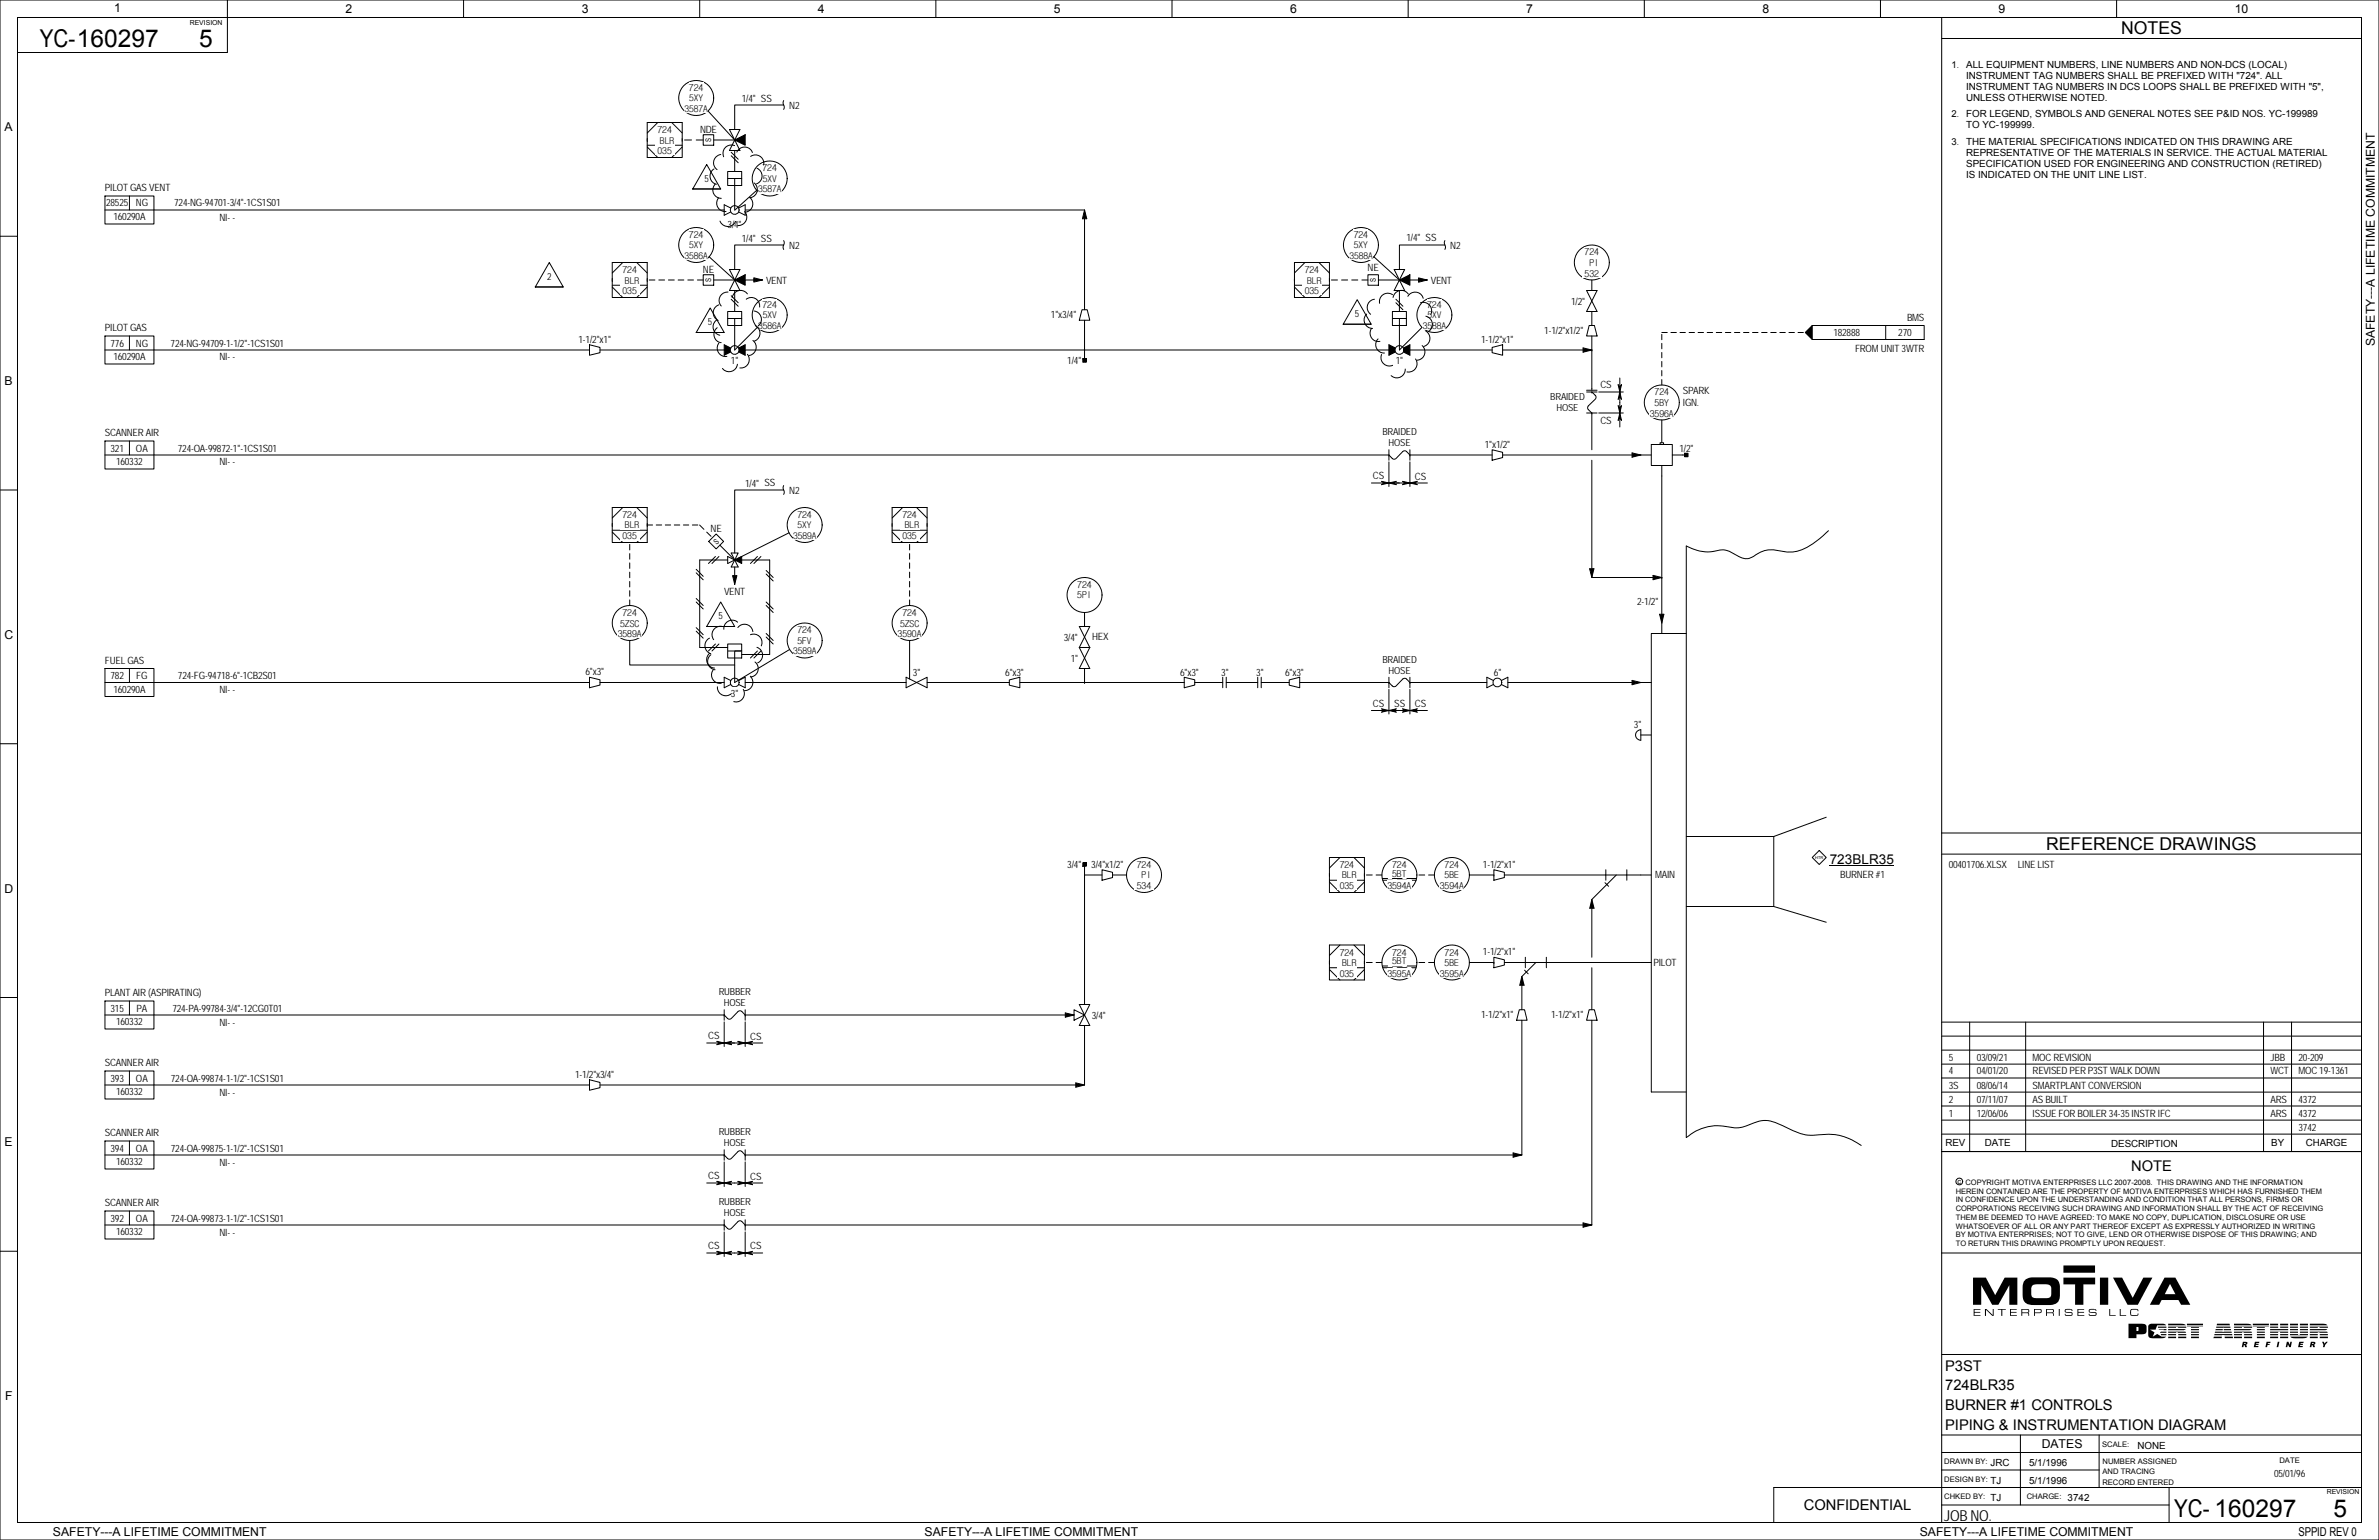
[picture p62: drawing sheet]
<svg xmlns="http://www.w3.org/2000/svg" width="432mm" height="279mm" viewBox="0 0 432 279" stroke-linecap="round" stroke-linejoin="round" font-family="sans-serif">
<defs><g id="words">
<g font-size="4.5">
<text x="7.2" y="8.6">YC-160297</text>
<text x="36.2" y="8.5">5</text>
<text x="394.6" y="275.3">YC- 160297</text>
<text x="423.6" y="275.2">5</text>
</g>
<g font-size="3.2">
<text x="385" y="6.2">NOTES</text>
<text x="371.4" y="154.1">REFERENCE DRAWINGS</text>
</g>
<g font-size="2.7">
<text x="386.8" y="212.4">NOTE</text>
<text x="353.1" y="248.7">P3ST</text>
<text x="353.1" y="252.2">724BLR35</text>
<text x="353.1" y="255.8">BURNER #1 CONTROLS</text>
<text x="353.1" y="259.4">PIPING &amp; INSTRUMENTATION DIAGRAM</text>
<text x="327.4" y="274">CONFIDENTIAL</text>
<text x="352.9" y="275.9">JOB NO.</text>
</g>
<text font-size="2.5" x="332.1" y="156.7">723BLR35</text>
<g font-size="2.2">
<text x="20.7" y="2.2">1</text>
<text x="62.7" y="2.4">2</text>
<text x="105.6" y="2.4">3</text>
<text x="148.4" y="2.4">4</text>
<text x="191.3" y="2.4">5</text>
<text x="234.2" y="2.4">6</text>
<text x="277" y="2.4">7</text>
<text x="319.9" y="2.4">8</text>
<text x="362.8" y="2.4">9</text>
<text x="405.6" y="2.4">10</text>
<text x=".8" y="23.8">A</text>
<text x="431" y="62.8" transform="rotate(-90 431 62.8)">SAFETY---A LIFETIME COMMITMENT</text>
<text x=".8" y="69.8">B</text>
<text x=".8" y="115.9">C</text>
<text x=".8" y="161.9">D</text>
<text x=".8" y="208">E</text>
<text x=".9" y="254">F</text>
<text x="370.6" y="262.7">DATES</text>
<text x="9.6" y="278.7">SAFETY---A LIFETIME COMMITMENT</text>
<text x="167.8" y="278.7">SAFETY---A LIFETIME COMMITMENT</text>
<text x="348.4" y="278.7">SAFETY---A LIFETIME COMMITMENT</text>
<text x="417.2" y="278.6">SPPID REV 0</text>
</g>
<g font-size="1.8">
<text x="356.9" y="12.4">ALL EQUIPMENT NUMBERS, LINE NUMBERS AND NON-DCS (LOCAL)</text>
<text x="356.9" y="14.4">INSTRUMENT TAG NUMBERS SHALL BE PREFIXED WITH &quot;724&quot;. ALL</text>
<text x="356.9" y="16.4">INSTRUMENT TAG NUMBERS IN DCS LOOPS SHALL BE PREFIXED WITH &quot;5&quot;,</text>
<text x="134.6" y="18.4">1/4&quot; SS</text>
<text x="143.2" y="19.7">N2</text>
<text x="356.9" y="18.4">UNLESS OTHERWISE NOTED.</text>
<text x="356.9" y="21.3">FOR LEGEND, SYMBOLS AND GENERAL NOTES SEE P&amp;ID NOS. YC-199989</text>
<text x="356.9" y="23.3">TO YC-199999.</text>
<text x="127.1" y="24.1">NDE</text>
<text x="356.9" y="26.4">THE MATERIAL SPECIFICATIONS INDICATED ON THIS DRAWING ARE</text>
<text x="356.9" y="28.4">REPRESENTATIVE OF THE MATERIALS IN SERVICE. THE ACTUAL MATERIAL</text>
<text x="19" y="34.7">PILOT GAS VENT</text>
<text x="127.9" y="33">5</text>
<text x="356.9" y="30.3">SPECIFICATION USED FOR ENGINEERING AND CONSTRUCTION (RETIRED)</text>
<text x="356.9" y="32.3">IS INDICATED ON THE UNIT LINE LIST.</text>
<text x="19.3" y="37.5">28525</text>
<text x="20.6" y="40">160290A</text>
<text x="24.6" y="37.5">NG</text>
<text x="31.6" y="37.5">724-NG-94701-3/4&quot;-1CS1S01</text>
<text x="39.9" y="40">NI- -</text>
<text x="132.1" y="41.3">3/4&quot;</text>
<text x="134.6" y="43.8">1/4&quot; SS</text>
<text x="143.2" y="45.1">N2</text>
<text x="255.3" y="43.8">1/4&quot; SS</text>
<text x="263.2" y="45.1">N2</text>
<text x="99.3" y="50.8">2</text>
<text x="127.6" y="49.5">NE</text>
<text x="139" y="51.4">VENT</text>
<text x="248.2" y="49.2">NE</text>
<text x="259.7" y="51.4">VENT</text>
<text x="128.5" y="59">5</text>
<text x="190.8" y="57.8">1&quot;x3/4&quot;</text>
<text x="245.9" y="57.5">5</text>
<text x="285.2" y="55.3">1/2&quot;</text>
<text x="346.1" y="58.2">BMS</text>
<text x="19" y="60.1">PILOT GAS</text>
<text x="20.1" y="62.9">776</text>
<text x="20.6" y="65.4">160290A</text>
<text x="24.6" y="62.9">NG</text>
<text x="31" y="62.9">724-NG-94709-1-1/2&quot;-1CS1S01</text>
<text x="39.9" y="65.4">NI- -</text>
<text x="105" y="62.2">1-1/2&quot;x1&quot;</text>
<text x="268.8" y="62.2">1-1/2&quot;x1&quot;</text>
<text x="280.3" y="60.6">1-1/2&quot;x1/2&quot;</text>
<text x="332.8" y="61">182888</text>
<text x="336.7" y="63.9">FROM UNIT 3WTR</text>
<text x="344.6" y="61">270</text>
<text x="132.7" y="66">1&quot;</text>
<text x="193.7" y="66.1">1/4&quot;</text>
<text x="253.3" y="66">1&quot;</text>
<text x="290.5" y="70.5">CS</text>
<text x="305.4" y="71.5">SPARK</text>
<text x="281.4" y="72.6">BRAIDED</text>
<text x="282.5" y="74.7">HOSE</text>
<text x="290.5" y="76.8">CS</text>
<text x="305.4" y="73.6">IGN.</text>
<text x="19" y="79.1">SCANNER AIR</text>
<text x="20.1" y="81.9">321</text>
<text x="24.7" y="81.9">OA</text>
<text x="32.3" y="81.9">724-OA-99872-1&quot;-1CS1S01</text>
<text x="250.9" y="79">BRAIDED</text>
<text x="252" y="81">HOSE</text>
<text x="269.5" y="81.3">1&quot;x1/2&quot;</text>
<text x="304.8" y="81.9">1/2&quot;</text>
<text x="21.1" y="84.5">160332</text>
<text x="39.9" y="84.5">NI- -</text>
<text x="135.3" y="88.3">1/4&quot; SS</text>
<text x="143.2" y="89.5">N2</text>
<text x="249.2" y="87">CS</text>
<text x="256.8" y="87">CS</text>
<text x="129" y="96.5">NE</text>
<text x="131.4" y="107.9">VENT</text>
<text x="130.4" y="112.4">5</text>
<text x="297.2" y="109.9">2-1/2&quot;</text>
<text x="193.1" y="116.2">3/4&quot;</text>
<text x="198.2" y="116.2">HEX</text>
<text x="19" y="120.4">FUEL GAS</text>
<text x="20.1" y="123.2">782</text>
<text x="20.6" y="125.7">160290A</text>
<text x="24.7" y="123.2">FG</text>
<text x="32.3" y="123.2">724-FG-94718-6&quot;-1CB2S01</text>
<text x="39.9" y="125.7">NI- -</text>
<text x="106.3" y="122.6">6&quot;x3&quot;</text>
<text x="165.7" y="122.6">3&quot;</text>
<text x="182.5" y="122.6">6&quot;x3&quot;</text>
<text x="194.3" y="120">1&quot;</text>
<text x="214.2" y="122.6">6&quot;x3&quot;</text>
<text x="221.6" y="122.6">3&quot;</text>
<text x="228" y="122.6">3&quot;</text>
<text x="233.3" y="122.6">6&quot;x3&quot;</text>
<text x="250.9" y="120.2">BRAIDED</text>
<text x="252" y="122.3">HOSE</text>
<text x="271.2" y="122.6">6&quot;</text>
<text x="132.7" y="126.4">3&quot;</text>
<text x="249.2" y="128.3">CS</text>
<text x="253" y="128.3">SS</text>
<text x="256.8" y="128.3">CS</text>
<text x="296.6" y="132.1">3&quot;</text>
<text x="193.7" y="157.5">3/4&quot;</text>
<text x="198.1" y="157.5">3/4&quot;x1/2&quot;</text>
<text x="269.2" y="157.5">1-1/2&quot;x1&quot;</text>
<text x="300.4" y="159.4">MAIN</text>
<text x="334" y="159.4">BURNER #1</text>
<text x="353.7" y="157.5">00401706.XLSX</text>
<text x="366.2" y="157.5">LINE LIST</text>
<text x="269.2" y="173.4">1-1/2&quot;x1&quot;</text>
<text x="300.1" y="175.2">PILOT</text>
<text x="19" y="180.7">PLANT AIR (ASPIRATING)</text>
<text x="20.1" y="183.5">315</text>
<text x="24.8" y="183.5">PA</text>
<text x="31.3" y="183.5">724-PA-99784-3/4&quot;-12CG0T01</text>
<text x="130.5" y="180.6">RUBBER</text>
<text x="131.4" y="182.6">HOSE</text>
<text x="198.2" y="184.8">3/4&quot;</text>
<text x="268.8" y="184.8">1-1/2&quot;x1&quot;</text>
<text x="281.5" y="184.8">1-1/2&quot;x1&quot;</text>
<text x="21.1" y="186.1">160332</text>
<text x="39.9" y="186.1">NI- -</text>
<text x="128.5" y="188.6">CS</text>
<text x="136.2" y="188.6">CS</text>
<text x="19" y="193.4">SCANNER AIR</text>
<text x="20.1" y="196.2">393</text>
<text x="24.7" y="196.2">OA</text>
<text x="31" y="196.2">724-OA-99874-1-1/2&quot;-1CS1S01</text>
<text x="104.4" y="195.6">1-1/2&quot;x3/4&quot;</text>
<text x="353.7" y="192.4">5</text>
<text x="353.7" y="194.9">4</text>
<text x="353.7" y="197.5">3S</text>
<text x="358.8" y="192.4">03/09/21</text>
<text x="358.8" y="194.9">04/01/20</text>
<text x="358.8" y="197.5">08/06/14</text>
<text x="368.9" y="192.4">MOC REVISION</text>
<text x="368.9" y="194.9">REVISED PER P3ST WALK DOWN</text>
<text x="368.9" y="197.5">SMARTPLANT CONVERSION</text>
<text x="412.1" y="192.4">JBB</text>
<text x="412.1" y="194.9">WCT</text>
<text x="417.2" y="192.4">20-209</text>
<text x="417.2" y="194.9">MOC 19-1361</text>
<text x="21.1" y="198.8">160332</text>
<text x="39.9" y="198.8">NI- -</text>
<text x="353.7" y="202.6">1</text>
<text x="353.7" y="200">2</text>
<text x="358.8" y="202.6">12/06/06</text>
<text x="358.8" y="200">07/11/07</text>
<text x="368.9" y="202.6">ISSUE FOR BOILER 34-35 INSTR IFC</text>
<text x="368.9" y="200">AS BUILT</text>
<text x="412.1" y="202.6">ARS</text>
<text x="412.1" y="200">ARS</text>
<text x="417.2" y="202.6">4372</text>
<text x="417.2" y="200">4372</text>
<text x="19" y="206.1">SCANNER AIR</text>
<text x="20.1" y="208.9">394</text>
<text x="24.7" y="208.9">OA</text>
<text x="31" y="208.9">724-OA-99875-1-1/2&quot;-1CS1S01</text>
<text x="130.5" y="206">RUBBER</text>
<text x="131.4" y="208">HOSE</text>
<text x="353.1" y="208">REV</text>
<text x="360.2" y="207.9">DATE</text>
<text x="383.2" y="208">DESCRIPTION</text>
<text x="412.2" y="208">BY</text>
<text x="417.2" y="205.1">3742</text>
<text x="418.5" y="208">CHARGE</text>
<text x="21.1" y="211.5">160332</text>
<text x="39.9" y="211.5">NI- -</text>
<text x="128.5" y="214">CS</text>
<text x="136.2" y="214">CS</text>
<text x="19" y="218.8">SCANNER AIR</text>
<text x="20.1" y="221.6">392</text>
<text x="24.7" y="221.6">OA</text>
<text x="31" y="221.6">724-OA-99873-1-1/2&quot;-1CS1S01</text>
<text x="130.5" y="218.7">RUBBER</text>
<text x="131.4" y="220.7">HOSE</text>
<text x="21.1" y="224.2">160332</text>
<text x="39.9" y="224.2">NI- -</text>
<text x="128.5" y="226.7">CS</text>
<text x="136.2" y="226.7">CS</text>
<text x="388" y="262.9">NONE</text>
<text x="361.3" y="266">JRC</text>
<text x="361.3" y="269.2">TJ</text>
<text x="368.3" y="266">5/1/1996</text>
<text x="368.3" y="269.2">5/1/1996</text>
<text x="412.7" y="268">05/01/96</text>
<text x="361.3" y="272.4">TJ</text>
<text x="375.3" y="272.4">3742</text>
</g>
<g font-size="1.7">
<text x="125.1" y="16.5">724</text>
<text x="354.2" y="12.3">1.</text>
<text x="124.2" y="20.3">3587A</text>
<text x="125.1" y="18.4">5XY</text>
<text x="354.2" y="21.2">2.</text>
<text x="119.3" y="24.1">724</text>
<text x="119.3" y="27.9">035</text>
<text x="119.8" y="26">BLR</text>
<text x="354.2" y="26.3">3.</text>
<text x="137.6" y="34.9">3587A</text>
<text x="138.4" y="31.1">724</text>
<text x="138.4" y="33">5XV</text>
<text x="124.3" y="47">3586A</text>
<text x="125.1" y="43.2">724</text>
<text x="125.1" y="45.1">5XY</text>
<text x="244.9" y="47">3588A</text>
<text x="245.7" y="43.2">724</text>
<text x="245.7" y="45.1">5XY</text>
<text x="287.6" y="46.4">724</text>
<text x="113" y="49.5">724</text>
<text x="113" y="53.3">035</text>
<text x="113.4" y="51.4">BLR</text>
<text x="236.8" y="49.5">724</text>
<text x="236.8" y="53.3">035</text>
<text x="237.3" y="51.4">BLR</text>
<text x="287.6" y="50.2">532</text>
<text x="288.5" y="48.3">PI</text>
<text x="137.6" y="59.7">3586A</text>
<text x="138.4" y="55.9">724</text>
<text x="138.4" y="57.8">5XV</text>
<text x="258.3" y="59.7">3588A</text>
<text x="259" y="55.9">724</text>
<text x="259.1" y="57.8">5XV</text>
<text x="300.3" y="71.8">724</text>
<text x="299.4" y="75.6">3596A</text>
<text x="300.3" y="73.7">5BY</text>
<text x="113" y="94">724</text>
<text x="113.4" y="95.9">BLR</text>
<text x="144.7" y="94">724</text>
<text x="144.8" y="95.9">5XY</text>
<text x="163.8" y="94">724</text>
<text x="164.2" y="95.9">BLR</text>
<text x="113" y="97.8">035</text>
<text x="144" y="97.8">3589A</text>
<text x="163.8" y="97.8">035</text>
<text x="195.5" y="106.7">724</text>
<text x="112.6" y="113.7">5ZSC</text>
<text x="113" y="111.8">724</text>
<text x="163.4" y="113.7">5ZSC</text>
<text x="163.8" y="111.8">724</text>
<text x="195.5" y="108.6">5PI</text>
<text x="112.1" y="115.6">3589A</text>
<text x="144" y="118.7">3589A</text>
<text x="144.7" y="114.9">724</text>
<text x="144.8" y="116.8">5FV</text>
<text x="162.9" y="115.6">3590A</text>
<text x="206.3" y="157.5">724</text>
<text x="206.3" y="161.3">534</text>
<text x="207.2" y="159.4">PI</text>
<text x="243.2" y="157.5">724</text>
<text x="243.2" y="161.3">035</text>
<text x="243.6" y="159.4">BLR</text>
<text x="251.8" y="161.3">3594A</text>
<text x="252.7" y="157.5">724</text>
<text x="252.7" y="159.1">5BT</text>
<text x="261.3" y="161.3">3594A</text>
<text x="262.2" y="157.5">724</text>
<text x="262.2" y="159.4">5BE</text>
<text x="243.2" y="173.4">724</text>
<text x="252.7" y="173.4">724</text>
<text x="262.2" y="173.4">724</text>
<text x="243.2" y="177.2">035</text>
<text x="243.6" y="175.3">BLR</text>
<text x="251.8" y="177.2">3595A</text>
<text x="252.7" y="175">5BT</text>
<text x="261.3" y="177.2">3595A</text>
<text x="262.2" y="175.3">5BE</text>
</g>
<g font-size="1.4">
<text x="129.1" y="25.7" transform="rotate(-90 129.1 25.7)">S</text>
<text x="129.1" y="51.1" transform="rotate(-90 129.1 51.1)">S</text>
<text x="249.7" y="51.1" transform="rotate(-90 249.7 51.1)">S</text>
<text x="130.1" y="98.8" transform="rotate(-45 130.1 98.8)">S</text>
<text x="355.3" y="214.8">c COPYRIGHT MOTIVA ENTERPRISES LLC 2007-2008. THIS DRAWING AND THE INFORMATION</text>
<text x="355" y="216.6">HEREIN CONTAINED ARE THE PROPERTY OF MOTIVA ENTERPRISES WHICH HAS FURNISHED THEM</text>
<text x="355" y="218.1">IN CONFIDENCE UPON THE UNDERSTANDING AND CONDITION THAT ALL PERSONS, FIRMS OR</text>
<text x="355" y="219.7">CORPORATIONS RECEIVING SUCH DRAWING AND INFORMATION SHALL BY THE ACT OF RECEIVING</text>
<text x="355" y="221.3">THEM BE DEEMED TO HAVE AGREED: TO MAKE NO COPY, DUPLICATION, DISCLOSURE OR USE</text>
<text x="355" y="222.9">WHATSOEVER OF ALL OR ANY PART THEREOF EXCEPT AS EXPRESSLY AUTHORIZED IN WRITING</text>
<text x="355" y="224.5">BY MOTIVA ENTERPRISES; NOT TO GIVE, LEND OR OTHERWISE DISPOSE OF THIS DRAWING; AND</text>
<text x="355" y="226.1">TO RETURN THIS DRAWING PROMPTLY UPON REQUEST.</text>
<text x="381.6" y="262.6">SCALE:</text>
<text x="352.9" y="265.7">DRAWN BY:</text>
<text x="352.9" y="268.8">DESIGN BY:</text>
<text x="381.6" y="269.3">RECORD ENTERED</text>
<text x="381.6" y="267.4">AND TRACING</text>
<text x="381.6" y="265.6">NUMBER ASSIGNED</text>
<text x="413.7" y="265.4">DATE</text>
<text x="352.9" y="272">CHKED BY:</text>
<text x="367.9" y="272">CHARGE:</text>
</g>
<g font-size="1.3">
<text x="34.5" y="4.5">REVISION</text>
<text x="422.3" y="271.1">REVISION</text>
</g>
<text font-size=".7" x="329.5" y="155.8">HTR</text>
</g></defs>
<path d="M352.4 191.8h1.3M353.1 191.1v1.3M357.5 191.8h1.3M358.1 191.1v1.3M367.7 191.8h1.3M368.3 191.1v1.3M410.8 191.8h1.3M411.5 191.1v1.3M415.9 191.8h1.3M416.6 191.1v1.3" fill="none" stroke="#fff" stroke-width=".18"/>
<g fill="none" stroke="#000" stroke-width=".18">
<path d="M297.8 82.5h1.9M299.7 80.6h3.8v3.9h-3.8zM301.3 80.3h.6v.3h-.6zM301.6 84.5v1.9M303.5 82.5h1.9M301.6 113v1.9M297.8 123.8h1.9M297.8 133.3h1.9M297.8 158.7h1.9M330.2 154.3l1.3 1.3-1.3 1.2-1.3-1.2zM332.1 157h11.7M297.8 174.6h1.9"/>
<circle cx="196.8" cy="107.9" r="3.2"/>
</g>
<g fill="#fff">
<path d="M195.5 105.2h2.7v1.7h-2.7z"/>
<path d="M196 109h1.7v1.7h-1.7z"/>
<path d="M195.5 107.1h2.7v1.7h-2.7z"/>
</g>
<path d="M252.7 57.8h2.6h-1.3v5.7M252.7 56.5h2.6v2.6h-2.6zM111.1 92.1h6.4v6.3h-6.4zM111.1 96.5l1.9 1.9M111.1 96.2h6.4M111.1 95v.5M113 92.1l-1.9 1.9M115.6 92.1l1.9 1.9M117.5 96.5l-1.9 1.9M164.5 122.9l3.8 1.9v-1.9l-3.8 1.9z" fill="none" stroke="#000" stroke-width=".18"/>
<g fill="#fff">
<path d="M113 92.5h2.6v1.7h-2.6z"/>
<path d="M112.6 96.3h3.4v1.7h-3.4z"/>
<path d="M112.6 94.4h3.4v1.7h-3.4z"/>
</g>
<circle cx="114.3" cy="113" r="3.2" fill="none" stroke="#000" stroke-width=".18"/>
<g fill="#fff">
<path d="M113 110.3h2.6v1.7h-2.6z"/>
<path d="M112.1 114.1h4.4v1.7h-4.4z"/>
<path d="M112.6 112.2h3.4v1.7h-3.4z"/>
</g>
<circle cx="263.5" cy="174.6" r="3.2" fill="none" stroke="#000" stroke-width=".18"/>
<g fill="#fff">
<path d="M262.2 171.9h2.6v1.7h-2.6z"/>
<path d="M261.3 175.7h4.4v1.7h-4.4z"/>
<path d="M262.2 173.8h2.6v1.7h-2.6z"/>
</g>
<g fill="none" stroke="#000" stroke-width=".18">
<path d="M234.9 47.6h6.4v6.4h-6.4zM234.9 52.1l2 1.9M234.9 51.8h6.4M234.9 50.5v.6M236.9 47.6l-1.9 1.9M239.4 47.6l1.9 1.9M241.3 52.1l-1.9 1.9M132.1 118.1h2.5h-1.3v5.7M132.1 116.8h2.5v2.6h-2.5zM132.6 123.5l-1.2-.6v1.9l1.2-.6M134.1 123.5l1.2-.6v1.9l-1.2-.6"/>
<circle cx="133.4" cy="123.8" r=".8"/>
</g>
<g fill="#fff">
<path d="M236.8 48h2.6v1.8h-2.6z"/>
<path d="M236.4 51.8h3.5v1.8h-3.5z"/>
<path d="M236.4 49.9h3.5v1.8h-3.5z"/>
</g>
<path d="M111.1 47.6h6.4v6.4h-6.4zM111.1 52.1l1.9 1.9M111.1 50.5v.6M111.1 51.8h6.4M113 47.6l-1.9 1.9M115.6 47.6l1.9 1.9M117.5 52.1l-1.9 1.9" fill="none" stroke="#000" stroke-width=".18"/>
<g fill="#fff">
<path d="M113 48h2.6v1.8h-2.6z"/>
<path d="M112.6 51.8h3.4v1.8h-3.4z"/>
<path d="M112.6 49.9h3.4v1.8h-3.4z"/>
</g>
<path d="M117.5 22.2h6.3v6.4h-6.3zM117.5 26.7l1.9 1.9M117.5 26.4h6.3M119.4 22.2l-1.9 1.9M121.9 22.2l1.9 1.9M123.8 26.7l-1.9 1.9M123.8 25.1v.6M97.2 52.1h5" fill="none" stroke="#000" stroke-width=".18"/>
<g fill="#fff">
<path d="M119.3 22.6h2.7v1.8h-2.7z"/>
<path d="M118.9 26.4h3.5v1.8h-3.5z"/>
<path d="M118.9 24.5h3.5v1.8h-3.5z"/>
</g>
<g fill="none" stroke="#000" stroke-width=".18">
<path d="M250.9 159.4h1M251 159.7h1.7M252.7 159.4h1.8M253.6 159.7h1.8M255.4 159.4h1.7M256.2 159.7h.8"/>
<circle cx="254" cy="158.7" r="3.2"/>
</g>
<g fill="#fff">
<path d="M252.7 156h2.6v1.7h-2.6z"/>
<path d="M251.8 159.8h4.4v1.7h-4.4z"/>
<path d="M252.7 157.6h2.6v1.7h-2.6z"/>
</g>
<g fill="none" stroke="#000" stroke-width=".18">
<path d="M130 96.9l1.3 1.3-1.3 1.4-1.4-1.4zM130.7 98.9l2.7 2.7M132.1 101v1.2l2.5-1.2v1.2zM132.7 100.3h1.3l-1.3 2.6h1.3z"/>
<circle cx="207.6" cy="158.7" r="3.2"/>
</g>
<path d="M133.4 101.6l1.2-.6v1.2z" fill="#000"/>
<g fill="#fff">
<path d="M206.3 156h2.7v1.7h-2.7z"/>
<path d="M205.9 159.8h3.5v1.7h-3.5z"/>
<path d="M206.3 157.9h2.7v1.7h-2.7z"/>
</g>
<circle cx="263.5" cy="158.7" r="3.2" fill="none" stroke="#000" stroke-width=".18"/>
<g fill="#fff">
<path d="M262.2 156h2.6v1.7h-2.6z"/>
<path d="M261.3 159.8h4.4v1.7h-4.4z"/>
<path d="M262.2 157.9h2.6v1.7h-2.6z"/>
</g>
<path d="M241.3 155.6h6.3v6.3h-6.3zM241.3 159.7h6.3M241.3 158.5v.5M243.2 155.6l-1.9 1.9M245.7 155.6l1.9 1.9M241.3 160l1.9 1.9M247.6 160l-1.9 1.9" fill="none" stroke="#000" stroke-width=".18"/>
<g fill="#fff">
<path d="M243.2 156h2.6v1.7h-2.6z"/>
<path d="M242.7 159.8h3.5v1.7h-3.5z"/>
<path d="M242.7 157.9h3.5v1.7h-3.5z"/>
</g>
<path d="M241.3 171.4h6.3v6.4h-6.3zM241.3 175.9l1.9 1.9M241.3 175.6h6.3M241.3 174.4v.5M243.2 171.4l-1.9 2M245.7 171.4l1.9 2M247.6 175.9l-1.9 1.9" fill="none" stroke="#000" stroke-width=".18"/>
<g fill="#fff">
<path d="M243.2 171.9h2.6v1.7h-2.6z"/>
<path d="M242.7 175.7h3.5v1.7h-3.5z"/>
<path d="M242.7 173.8h3.5v1.7h-3.5z"/>
</g>
<path d="M161.9 92.1h6.4v6.3h-6.4zM161.9 96.5l1.9 1.9M161.9 96.2h6.4M161.9 95v.5M163.8 92.1l-1.9 1.9M166.4 92.1l1.9 1.9M168.3 96.5l-1.9 1.9" fill="none" stroke="#000" stroke-width=".18"/>
<g fill="#fff">
<path d="M163.8 92.5h2.6v1.7h-2.6z"/>
<path d="M163.4 96.3h3.4v1.7h-3.4z"/>
<path d="M163.4 94.4h3.4v1.7h-3.4z"/>
</g>
<circle cx="165.1" cy="113" r="3.2" fill="none" stroke="#000" stroke-width=".18"/>
<g fill="#fff">
<path d="M163.8 110.3h2.6v1.7h-2.6z"/>
<path d="M162.9 114.1h4.4v1.7h-4.4z"/>
<path d="M163.4 112.2h3.4v1.7h-3.4z"/>
</g>
<circle cx="288.9" cy="47.6" r="3.2" fill="none" stroke="#000" stroke-width=".18"/>
<g fill="#fff">
<path d="M287.6 44.9h2.6v1.7h-2.6z"/>
<path d="M287.2 48.7h3.5v1.7h-3.5z"/>
<path d="M287.6 46.8h2.6v1.7h-2.6z"/>
</g>
<g fill="none" stroke="#000" stroke-width=".18">
<path d="M127.6 24.4h1.9v2h-1.9zM129.5 25.4h3.8M132.4 23.5h1.9l-1.9 3.8h1.9zM133.3 25.4l2-1v2zM133.4 25.4h.1M127.6 49.8h1.9v2h-1.9zM129.5 50.8h3.8M132.1 57.8h2.5h-1.3v5.7M132.1 56.5h2.5v2.6h-2.5zM132.4 48.9h1.9l-1.9 3.8h1.9zM133.3 50.8l2-1v2zM133.4 50.8h.1"/>
<path d="M248.3 49.8h1.9v2h-1.9zM250.2 50.8h3.8M253 48.9l2 3.8h-2l2-3.8zM254 50.8h.1M254 50.8l1.9-1v2z"/>
<circle cx="301.6" cy="73" r="3.2"/>
</g>
<path d="M133.3 25.4l2-1v2zM133.3 50.8l2-1v2zM254 50.8l1.9-1v2z" fill="#000"/>
<g fill="#fff">
<path d="M300.3 70.3h2.6v1.7h-2.6z"/>
<path d="M299.4 74.1h4.4v1.7h-4.4z"/>
<path d="M300.3 72.2h2.6v1.7h-2.6z"/>
</g>
<g fill="none" stroke="#000" stroke-width=".18">
<path d="M132.1 32.4h2.5h-1.2v5.7M132.1 31.1h2.5v2.6h-2.5zM132.6 37.7l-1.2-.6v2l1.2-.6M134.1 37.7l1.2-.6v2l-1.2-.6M250.9 175.3h1M251 175.6h1.7M252.7 175.3h1.8M253.6 175.6h1.8M255.4 175.3h1.7M256.2 175.6h.8"/>
<circle cx="133.4" cy="38.1" r=".8"/>
<circle cx="254" cy="174.6" r="3.2"/>
</g>
<g fill="#fff">
<path d="M252.7 171.9h2.6v1.7h-2.6z"/>
<path d="M251.8 175.7h4.4v1.7h-4.4z"/>
<path d="M252.7 173.5h2.6v1.7h-2.6z"/>
</g>
<g fill="none" stroke="#000" stroke-width=".18">
<path d="M142.2 19h-8.9v4.5M142.2 18.2l-.1 .4 .2 .8-.1 .5M19 35.6h8.9v5h-8.9zM19 38.1h112.4M23.5 35.6v2.5M124.2 25.4h1.3M126.4 25.4h1.2M132.7 27.6l1.3 1.3M132.7 28.3l1.3 1.2M133.3 27.3v3.8M135.3 38.1h61.5v18.1M117.8 50.8h1.1"/>
<path d="M119.6 50.8h1M121.3 50.8h1.1M123.1 50.8h1M124.8 50.8h1.1M126.6 50.8h1M132.7 54.3l1.3 1.3M132.7 53.7l1.3 1.2M133.3 52.7v3.8M135.3 50.8h3.1M136.8 50.4l1.6 .4-1.6 .4zM142.2 43.6l.1 .4-.2 .8 .1 .5M142.2 44.5h-8.9v4.4"/>
<path d="M196.4 56.2h.9l.5 1.9h-1.9zM196.8 58.1v7M241.7 50.8h1.1M243.5 50.8h1.1M245.3 50.8h1.1M247.2 50.8h1.1M253.4 54.9l1.2 1.3M253.4 54.3l1.2 1.3M254 52.7v3.8M255.9 50.8h3.2M257.5 50.4l1.5 .4-1.5 .4zM262.3 44.5h-8.3v4.4"/>
<path d="M262.3 43.6l-.2 .4 .3 .8-.1 .5M288 52.7l1.9 3.8h-1.9l1.9-3.8zM288.4 59.1h1l.5 1.9h-1.9zM288.9 50.8v1.9M288.9 56.5v2.6M328.9 59.1l-1.2 1.2 1.2 1.3M328.9 59.1h20.4v2.5h-20.4M328.9 59.1v2.5M342.3 59.1v2.5M19 61h8.9v5h-8.9zM19 63.5h88M23.5 61v2.5"/>
<path d="M107 62.5l1.9 .5v1l-1.9 .5zM108.9 63.5h22.5M135.3 63.5h116.8M196.5 65.1h.7v.6h-.7zM196.8 63.5h.1M255.9 63.5h14.9M270.8 63l1.9-.5v2l-1.9-.5zM272.7 63.5h16.2M288 71.1h1.9M288 74.9h1.9M288 70.8h1.9M288.3 74.3l.6 .6"/>
<path d="M288.9 71.1l.7 .7 .1 .3-.1 .3-1.4 1.4v.3l.1 .2M288.9 63.5h.1M288.9 71.1h.1M288.9 74.9h.1M288.9 61v9.8M288.9 74.9v6.7M290.2 71.1h4.4M290.2 74.9h4.4M293.7 76.2h.1M293.7 69.8h.1M293.9 71.4h.2M293.9 74.6h.2"/>
<path d="M294 74.9l-.3 1.4M294 75.8l.3 .5M294 74l.3-.4-.3 1.4M294 71.1l-.3 1.4M294 72l.3 .5M294 70.2l.3-.4-.3 1.3M294 68.6v8.9M294 74.9l.3 1.3M294 71.1l.3 1.3M294 75.8l-.3 .4M294 74l-.3-.4 .3 1.3M294 72l-.3 .4"/>
<path d="M294 70.2l-.3-.4 .3 1.3M294.3 76.2h.1M294.3 69.8h.1M301.6 60.7v.9M301.6 62.3v1M301.6 63.9v1M301.6 65.6v1M301.6 67.2v1M301.6 68.9v.9M301.6 76.2v4.1M301.6 60.3h1M303.3 60.3h1"/>
<path d="M304.9 60.3h1M306.6 60.3h1M308.2 60.3h1M309.9 60.3h1M311.5 60.3h1M313.2 60.3h1M314.8 60.3h1M316.5 60.3h.9M318.1 60.3h1M319.7 60.3h1M321.4 60.3h1M323 60.3h1"/>
<path d="M324.7 60.3h1M326.3 60.3h1M19 80h8.9v5.1h-8.9zM19 82.5h233.1M23.5 80v2.5M114.3 98.8v1M117.5 95.2h.9M119.1 95.2h1M120.8 95.2h.9M122.4 95.2h1M124 95.2h1M125.7 95.2h1"/>
<path d="M127 95.2l.8 .8M128.3 96.5l.8 .8M142.2 88.1l-.1 .3 .2 .8-.1 .5M142.2 88.9h-8.8v11.4M165.1 98.8v1M248.9 87.6h10.2M250.8 87.3l1.3 .3M250.8 87.3l.4 .4M251.2 87.6l-.4 .3M252.1 87.6l1.3 .3-.4-.3M252.1 82.6h.1M252.1 81.6v1.9"/>
<path d="M252.1 87.6l1.3-.3-.4 .4M252.1 83.8v4.5M252.1 87.6l-1.3 .3M254.6 87.3l1.3 .3M254.6 87.3l.4 .4M255 87.6l-.4 .3M255.3 81.9l.6 .7M255.3 81.9l-.3-.1h-.3l-1.3 1.4-.3 .1h-.3l-.7-.7M255.9 87.6l1.3 .3-.4-.3M255.9 82.6h.1M255.9 81.6v1.9M255.9 87.6l1.3-.3-.4 .4"/>
<path d="M255.9 83.8v4.5M255.9 82.5h14.9M255.9 87.6l-1.3 .3M270.8 81.6l1.9 .5v.9l-1.9 .5zM272.7 82.5h25.1M288.9 83.5v21.3h12.7M301.6 86.4v26.6M305.4 82.5h.4M305.8 82.2h.6v.7h-.6zM114.3 116.2v4.4h19.1M114.3 100.4v1.1M114.3 102.1v1"/>
<path d="M114.3 103.8v1M114.3 105.5v1M114.3 107.2v1M114.3 108.8v1.1M126.4 113.9l1.2 1.2M126.4 114.5l1.2 1.3M126.4 108.6l1.2 1.3M126.4 109.2l1.2 1.3M126.4 103.3l1.2 1.3M126.4 103.9l1.2 1.3M129.9 101l-1.3 1.2M129.9 116.8l-1.3 1.3"/>
<path d="M130.5 101l-1.3 1.2M130.5 116.8l-1.3 1.3M132.1 101.6h-5.1v15.9h5.1M133 104.4h.8l-.4 1.6zM133.3 102.9v3.1M134.6 101.6h5.1v17.1h-5.1M137.5 118.1l-1.3 1.3M137.5 101l-1.3 1.2M138.1 118.1l-1.3 1.3M138.1 101l-1.3 1.2M139.1 114.9l1.2 1.3M139.1 115.6l1.2 1.2"/>
<path d="M139.1 109.2l1.2 1.3M139.1 109.9l1.2 1.2M139.1 103.5l1.2 1.3M139.1 104.1l1.2 1.3M165.1 116.2v7M165.1 100.4v1.1M165.1 102.1v1M165.1 103.8v1M165.1 105.5v1M165.1 107.2v1M165.1 108.8v1.1M195.9 117.5l1.9-3.8h-1.9l1.9 3.8"/>
<path d="M195.9 117.5h1.9M196.8 111.1v2.6M197.8 117.5l-1.9 3.8h1.9l-1.9-3.8M288.5 103.2h.8l-.4 1.6zM301.6 104.8h.1M19 121.3h8.9v5.1h-8.9zM19 123.8h88M23.5 121.3v2.5M107 122.9l1.9 .4v1l-1.9 .5zM108.9 123.8h22.5M135.3 123.8h29.2M168.3 123.8h14.9"/>
<path d="M183.2 123.4l1.9-.5v1.9l-1.9-.5zM185.1 123.8h11.8M196.8 123.8h.1M196.8 121.3v2.5M248.9 128.9h10.2M250.8 128.6l1.3 .3M250.8 128.6l.4 .3-.4 .3M252.1 128.9l1.3 .3M252.1 123.8h.1M252.1 123.8l.6 .7M252.1 122.9v1.9M252.1 128.9l1.3-.3-.4 .3"/>
<path d="M252.1 125.1v4.4M252.1 128.9l-1.3 .3M253 128.9l.4 .3M254.6 128.6l1.3 .3M254.6 128.6l.4 .3-.4 .3M255.9 128.9l1.3 .3M255.9 123.8h.1M255.9 122.9v1.9M255.9 123.8l-.7-.7h-.3l-.3 .1-1.3 1.3-.3 .1-.3-.2M255.9 128.9l1.3-.3-.4 .3M255.9 125.1v4.4M255.9 123.8h14"/>
<path d="M255.9 128.9l-1.3 .3M256.8 128.9l.4 .3M271.1 124.2l-1.2 .6M271.1 123.5l-1.2-.6v1.9M272.5 123.5l1.2-.6v1.9l-1.2-.6M273.7 123.8h24.1M297.2 132.6l.6-.2v1.9a.95 .95 0 0 1-.9-.6 .95 .95 0 0 1 .3-1.1zM196.5 156.5h.7v.7h-.7zM196.8 158.7h.1M196.8 158.7h3.2M196.8 157.2v25M200 157.8l1.9 .5v.9l-1.9 .5z"/>
<path d="M201.9 158.7h2.6M248 158.7h1.1M249.8 158.7h1M257.5 158.7h1.1M259.3 158.7h1M266.7 158.7h4.4M271.1 157.8l1.9 .5v.9l-1.9 .5zM271.1 158.7h.1M273.1 158.7h24.7M291.5 157.8v1.9M293.4 158.8l-4.5 4.4v10.5M295.3 157.8v1.9"/>
<path d="M248 174.6h1.1M249.8 174.6h1M257.5 174.6h1.1M259.3 174.6h1M266.7 174.6h4.4M271.1 173.7l1.9 .4v1l-1.9 .5zM271.1 174.6h.1M273.1 174.6h24.7M276.2 177.2l.4 1.6h-.8zM276.7 176l.7 .7M276.9 173.7v1.9M278.8 174.6l-2.6 2.6v6"/>
<path d="M280.7 173.7v1.9M288.9 175.6v7.6M288.9 163.2l.4 1.6h-.8zM291.3 160.1l.7 .7M19 181.6h8.9v5.1h-8.9zM19 194.3h8.9v5.1h-8.9zM19 184.1h112.4M19 196.8h88M23.5 181.6v2.5M23.5 194.3v2.5M107 195.9l1.9 .5v.9l-1.9 .5zM130.1 188.9l1.3 .3"/>
<path d="M130.1 188.9l.5 .4M130.5 189.2l-.4 .3M131.4 183.2v1.9M131.4 184.1h.1M131.4 189.2l1.4-.3-.5 .4M131.4 185.4v4.5M131.5 189.2l-1.4 .3M132.4 189.2l.4 .3-1.4-.3M133.9 188.9l1.4 .3M133.9 188.9l.5 .4M134.3 189.2l-.4 .3M134.6 183.5l-.2-.1h-.3l-1.4 1.4-.2 .1h-.3l-.8-.8"/>
<path d="M134.6 183.5l.7 .7M135.3 183.2v1.9M135.3 184.1h.1M135.3 189.2l1.3-.3-.5 .4M135.3 185.4v4.5M135.3 184.1h59.6M135.3 189.2l-1.4 .3M136.2 189.2l.4 .3-1.4-.3M138.4 189.2h-10.1M194.9 183.2l1.9 1-1.9 .9zM195.9 182.2l1.9 3.9h-1.9l1.9-3.9zM196.8 186.1v10.7h-87.9"/>
<path d="M275.8 183.2h.9l.5 1.9h-1.9zM276.2 185.1v24.4h-140.9M288.4 183.2h1l.5 1.9h-1.9zM288.9 185.1v37.1h-153.6M19 219.7h8.9v5.1h-8.9zM19 207h8.9v5.1h-8.9zM19 209.5h112.4M23.5 207v2.5M23.5 219.7v2.5M130.1 214.3l1.3 .3M130.1 214.3l.5 .4-.5 .2M131.4 208.6v1.9"/>
<path d="M131.4 209.5h.1M131.4 214.6l1.4-.3-.5 .4M131.4 210.8v4.5M131.5 214.6l-1.4 .3M132.4 214.6l.4 .3-1.4-.3M133.9 214.3l1.4 .3M133.9 214.3l.5 .4-.5 .2M134.6 208.9l-.2-.1h-.3l-1.4 1.4-.2 .1h-.3l-.8-.8M134.6 208.9l.7 .7M135.3 208.6v1.9M135.3 209.5h.1M135.3 214.6l1.3-.3-.5 .4"/>
<path d="M135.3 210.8v4.5M135.3 214.6l-1.4 .3M136.2 214.6l.4 .3-1.4-.3M138.4 214.6h-10.1M19 222.2h112.4M128.3 227.3h10.1M130.1 227l1.3 .3M130.1 227l.5 .4-.5 .2M131.4 227.3l1.4 .3M131.4 222.2h.1M131.4 221.3v1.9M131.4 227.3l1.4-.3-.5 .4"/>
<path d="M131.4 222.2l.7 .7M131.4 223.5v4.5M131.5 227.3l-1.4 .3M132.4 227.3l.4 .3M133.9 227l1.4 .3M133.9 227l.5 .4-.5 .2M135.2 227.3l1.4 .3M135.3 222.2h.1M135.3 221.3v1.9M135.3 227.3l1.3-.3-.5 .4M135.3 223.5v4.5M135.3 222.3l-.8-.8h-.3l-.2 .1-1.4 1.4h-.3l-.2-.1"/>
<path d="M135.3 227.3l-1.4 .3M136.2 227.3l.4 .3"/>
<circle cx="271.8" cy="123.8" r=".8"/>
</g>
<path d="M196.5 65.1h.7v.6h-.7zM305.8 82.2h.6v.7h-.6zM196.5 156.5h.7v.7h-.7z" fill="#000"/>
<g fill="#000">
<path d="M136.8 50.4l1.6 .4-1.6 .4zM257.5 50.4l1.5 .4-1.5 .4zM327.7 60.3l1.2-1.2v2.5zM133 104.4h.8l-.5 1.6zM288.5 103.2h.8l-.4 1.6zM276.2 177.2l.4 1.6h-.8zM288.9 163.2l.4 1.6h-.8z"/>
<path d="M294 74.9l.3 1.3-.3-.4-.3 .4z" fill-rule="evenodd"/>
<path d="M293.7 73.6l.3 .4 .3-.4-.3 1.3z" fill-rule="evenodd"/>
<path d="M294 71.1l.3 1.3-.3-.4-.3 .4z" fill-rule="evenodd"/>
<path d="M293.7 69.8l.3 .4 .3-.4-.3 1.3z" fill-rule="evenodd"/>
<path d="M250.8 87.3l1.3 .3-1.3 .3 .4-.3z" fill-rule="evenodd"/>
<path d="M252.1 87.6l1.3-.3-.4 .3 .4 .3z" fill-rule="evenodd"/>
<path d="M254.6 87.3l1.3 .3-1.3 .3 .4-.3z" fill-rule="evenodd"/>
<path d="M255.9 87.6l1.3-.3-.4 .3 .4 .3z" fill-rule="evenodd"/>
<path d="M250.8 128.6l1.3 .3-1.3 .3 .4-.3z" fill-rule="evenodd"/>
<path d="M252.1 128.9l1.3-.3-.4 .3 .4 .3z" fill-rule="evenodd"/>
<path d="M254.6 128.6l1.3 .3-1.3 .3 .4-.3z" fill-rule="evenodd"/>
<path d="M255.9 128.9l1.3-.3-.4 .3 .4 .3z" fill-rule="evenodd"/>
<path d="M130.1 188.9l1.3 .3-1.3 .3 .4-.3z" fill-rule="evenodd"/>
<path d="M131.4 189.2l1.4-.3-.4 .3 .4 .3z" fill-rule="evenodd"/>
<path d="M133.9 188.9l1.4 .3-1.4 .3 .4-.3z" fill-rule="evenodd"/>
<path d="M135.3 189.2l1.3-.3-.4 .3 .4 .3z" fill-rule="evenodd"/>
<path d="M130.1 214.3l1.3 .3-1.3 .3 .4-.3z" fill-rule="evenodd"/>
<path d="M131.4 214.6l1.4-.3-.4 .3 .4 .3z" fill-rule="evenodd"/>
<path d="M133.9 214.3l1.4 .3-1.4 .3 .4-.3z" fill-rule="evenodd"/>
<path d="M135.3 214.6l1.3-.3-.4 .3 .4 .3z" fill-rule="evenodd"/>
<path d="M130.1 227l1.3 .3-1.3 .3 .4-.3z" fill-rule="evenodd"/>
<path d="M131.4 227.3l1.4-.3-.4 .3 .4 .3z" fill-rule="evenodd"/>
<path d="M133.9 227l1.4 .3-1.4 .3 .4-.3z" fill-rule="evenodd"/>
<path d="M135.3 227.3l1.3-.3-.4 .3 .4 .3z" fill-rule="evenodd"/>
</g>
<g fill="none" stroke="#fff" stroke-width=".18">
<path d="M356.2 10.8h1.3M356.2 19.7h1.3M356.9 10.2v1.3M356.9 19v1.3M356.2 24.8h1.3M356.9 24.1v1.3M332.7 158.7h1.3M333.4 158.1v1.3M352.4 156.8h1.3M353.1 156.2v1.3M352.4 194.3h1.3M352.4 196.8h1.3"/>
<path d="M352.4 199.4h1.3M353.1 193.7v1.3M353.1 196.2v1.3M353.1 198.8v1.2M357.5 194.3h1.3M357.5 196.8h1.3M357.5 199.4h1.3M358.1 193.7v1.3M358.1 196.2v1.3M358.1 198.8v1.2M367.7 194.3h1.3M367.7 196.8h1.3"/>
<path d="M367.7 199.4h1.3M368.3 193.7v1.3M368.3 196.2v1.3M368.3 198.8v1.2M410.8 194.3h1.3M410.8 199.4h1.3M411.5 193.7v1.3M411.5 198.8v1.2M415.9 194.3h1.3M415.9 199.4h1.3M416.6 193.7v1.3M416.6 198.8v1.2"/>
<path d="M352.4 201.9h1.3M353.1 201.3v1.3M357.5 201.9h1.3M358.1 201.3v1.3M367.7 201.9h1.3M368.3 201.3v1.3M410.8 201.9h1.3M411.5 201.3v1.3M415.9 201.9h1.3M415.9 204.5h1.3M416.6 201.3v1.3M416.6 203.8v1.3"/>
<path d="M411.5 267.3h1.3M412.1 266.7v1.3"/>
</g>
<g fill="#fff">
<path d="M132.1 39.6h2.5v2.1h-2.5z"/>
<path d="M132.7 64.4h1.3v2h-1.3z"/>
</g>
<path d="M196.8 38.1l.5 1.6h-.8zM274.6 209.2l1.6 .3-1.6 .5zM287.3 221.9l1.6 .3-1.6 .5z" fill="#000"/>
<path d="M196.9 38.1l.4 1.6h-.8zM274.6 209.2l1.6 .4-1.6 .4zM287.3 221.9l1.6 .4-1.6 .4z" fill="none" stroke="#000" stroke-width=".18"/>
<g fill="#fff">
<path d="M39.7 124.1h3.2v2h-3.2z"/>
<path d="M32.1 121.5h18.4v2.1h-18.4z"/>
<path d="M39.7 38.3h3.2v2.1h-3.2z"/>
<path d="M31.4 35.8h19.7v2.1h-19.7z"/>
<path d="M39.7 63.7h3.2v2.1h-3.2z"/>
<path d="M30.8 61.2h21v2.1h-21z"/>
<path d="M39.7 184.4h3.2v2.1h-3.2z"/>
<path d="M31.1 181.8h20.4v2.1h-20.4z"/>
<path d="M39.7 197.1h3.2v2.1h-3.2z"/>
<path d="M30.8 194.5h20.9v2.1h-20.9z"/>
<path d="M39.7 222.5h3.2v2.1h-3.2z"/>
<path d="M30.8 219.9h20.9v2.1h-20.9z"/>
<path d="M39.7 82.8h3.2v2.1h-3.2z"/>
<path d="M32.1 80.2h18.4v2.1h-18.4z"/>
<path d="M39.7 209.8h3.2v2.1h-3.2z"/>
<path d="M30.8 207.2h20.9v2.1h-20.9z"/>
</g>
<g fill="none" stroke="#000" stroke-width=".18">
<path d="M99.7 47.6l2.5 4.5h-5zM300 104.4l1.6 .4-1.6 .4z"/>
<circle cx="126.4" cy="17.8" r="3.2"/>
</g>
<path d="M300 104.4l1.6 .4-1.6 .4z" fill="#000"/>
<g fill="#fff">
<path d="M124.2 18.8h4.3v1.7h-4.3z"/>
<path d="M125.1 15h2.6v1.7h-2.6z"/>
<path d="M125.1 16.9h2.5v1.7h-2.5z"/>
</g>
<path d="M128.5 20.1l4.9 5.3" fill="none" stroke="#000" stroke-width=".18"/>
<path d="M253.3 64.4h1.4v2h-1.4z" fill="#fff"/>
<path d="M301.2 111.4h.8l-.4 1.6z" fill="#000"/>
<g fill="none" stroke="#000" stroke-width=".18">
<path d="M301.2 111.4h.8l-.4 1.6z"/>
<circle cx="260.3" cy="57.1" r="3.2"/>
</g>
<g fill="#fff">
<path d="M258.3 58.2h4.2v1.7h-4.2z"/>
<path d="M259 54.4h2.7v1.7h-2.7z"/>
<path d="M259.1 56.3h2.5v1.7h-2.5z"/>
</g>
<g fill="none" stroke="#000" stroke-width=".18">
<path d="M258.1 59.4l-4.1 4.1"/>
<circle cx="247" cy="44.4" r="3.2"/>
</g>
<g fill="#fff">
<path d="M244.9 45.5h4.2v1.7h-4.2z"/>
<path d="M245.7 41.7h2.6v1.7h-2.6z"/>
<path d="M245.7 43.6h2.6v1.7h-2.6z"/>
</g>
<g fill="none" stroke="#000" stroke-width=".18">
<path d="M249.4 46.6l4.6 4.2"/>
<circle cx="146" cy="95.2" r="3.2"/>
</g>
<g fill="#fff">
<path d="M144 96.3h4.2v1.7h-4.2z"/>
<path d="M144.7 92.5h2.7v1.7h-2.7z"/>
<path d="M144.8 94.4h2.5v1.7h-2.5z"/>
</g>
<g fill="none" stroke="#000" stroke-width=".18">
<path d="M143.2 96.7l-9.9 4.9"/>
<circle cx="139.7" cy="57.1" r="3.2"/>
</g>
<g fill="#fff">
<path d="M137.6 58.2h4.2v1.7h-4.2z"/>
<path d="M138.4 54.4h2.6v1.7h-2.6z"/>
<path d="M138.4 56.3h2.6v1.7h-2.6z"/>
</g>
<g fill="none" stroke="#000" stroke-width=".18">
<path d="M137.5 59.4l-4.1 4.1"/>
<circle cx="126.4" cy="44.4" r="3.2"/>
</g>
<g fill="#fff">
<path d="M124.3 45.5h4.2v1.7h-4.2z"/>
<path d="M125.1 41.7h2.6v1.7h-2.6z"/>
<path d="M125.1 43.6h2.5v1.7h-2.5z"/>
</g>
<path d="M128.7 46.6l4.6 4.2" fill="none" stroke="#000" stroke-width=".18"/>
<path d="M132.7 124.7h1.3v2.1h-1.3z" fill="#fff"/>
<path d="M193.4 183.8l1.5 .3-1.5 .5z" fill="#000"/>
<path d="M193.4 183.8l1.5 .4-1.5 .4z" fill="none" stroke="#000" stroke-width=".18"/>
<path d="M165.7 120.9h1.3v2.1h-1.3z" fill="#fff"/>
<path d="M287.3 63.1l1.6 .4-1.6 .4z" fill="#000"/>
<g fill="none" stroke="#000" stroke-width=".18">
<path d="M287.3 63.1l1.6 .4-1.6 .4z"/>
<circle cx="146" cy="116.2" r="3.2"/>
</g>
<g fill="#fff">
<path d="M144 117.3h4.2v1.7h-4.2z"/>
<path d="M144.7 113.4h2.7v1.8h-2.7z"/>
<path d="M144.8 115.4h2.5v1.7h-2.5z"/>
</g>
<g fill="none" stroke="#000" stroke-width=".18">
<path d="M143.3 117.8l-9.9 6M195.3 196.5l1.5 .4-1.5 .4z"/>
<circle cx="139.7" cy="32.4" r="3.2"/>
</g>
<path d="M195.3 196.5l1.5 .3-1.5 .5z" fill="#000"/>
<g fill="#fff">
<path d="M137.6 33.4h4.2v1.7h-4.2z"/>
<path d="M138.4 29.6h2.6v1.7h-2.6z"/>
<path d="M138.4 31.5h2.6v1.7h-2.6z"/>
</g>
<g fill="none" stroke="#000" stroke-width=".18">
<path d="M384.2 0v3.2M0 0h431.8v279.4h-431.8zM3.2 3.2h425.4v273h-425.4zM41.3 0v9.5h-38.1M84.1 0v3.2M127 0v3.2M169.9 0v3.2M212.7 0v3.2M255.6 0v3.2M298.4 0v3.2M341.3 0v3.2M352.4 3.2v273"/>
<path d="M352.4 7h76.2M125.7 34.3h5.1M128.3 29.8l2.5 4.5h-5.1zM129.6 30.6a1.51 1.51 0 0 0-.7 1.6 1.51 1.51 0 0 0 1.1 1.2M129.8 33.4a1.52 1.52 0 0 0-.3 1.7 1.52 1.52 0 0 0 1.4 .9M130.4 35.9a1.52 1.52 0 0 0-.1 1.7 1.52 1.52 0 0 0 1.5 .8M130.8 28a1.53 1.53 0 0 0-1.2 1.2 1.53 1.53 0 0 0 .6 1.6M133.3 26.4a1.53 1.53 0 0 0-1.7 .4 1.53 1.53 0 0 0-.3 1.6M133.7 27.6a1.53 1.53 0 0 1 1.5-.9 1.53 1.53 0 0 1 1.4 1M135.1 38.4a1.52 1.52 0 0 1 .3 1.7 1.52 1.52 0 0 1-1.5 .8M136.1 35.8a1.53 1.53 0 0 1 .5 1.6 1.53 1.53 0 0 1-1.4 1.1M136.2 28.4a1.51 1.51 0 0 1 1.8 0 1.51 1.51 0 0 1 .6 1.6"/>
<path d="M136.9 33.2a1.51 1.51 0 0 1 .5 1.6 1.51 1.51 0 0 1-1.3 1.1M137.4 34.5l-4 3.6M137.4 30.5a1.53 1.53 0 0 1 .9 1.5 1.53 1.53 0 0 1-1 1.4M0 42.9h3.2M128.9 55.9l2.5 4.4h-5zM130.1 58a1.54 1.54 0 0 0-.7 1.6 1.54 1.54 0 0 0 1.2 1.2M130.2 59.5a1.52 1.52 0 0 0-.6 1.6 1.52 1.52 0 0 0 1.3 1.1M130.5 55.3a1.53 1.53 0 0 0-1 1.4 1.53 1.53 0 0 0 .8 1.4M130.7 40.1a1.53 1.53 0 0 0 1.4 1 1.53 1.53 0 0 0 1.4-.9M132.1 53a1.52 1.52 0 0 0-1.4 .8 1.52 1.52 0 0 0 .2 1.7M135.4 54.3a1.52 1.52 0 0 1 1.7-.1 1.52 1.52 0 0 1 .8 1.5M135.7 53.3a1.55 1.55 0 0 0-1.6-.6 1.55 1.55 0 0 0-1.2 1.3"/>
<path d="M136.9 56.4a1.51 1.51 0 0 1 1.2 1.1 1.51 1.51 0 0 1-.5 1.6M137.1 59.1a1.54 1.54 0 0 1 .8 1.5 1.54 1.54 0 0 1-1 1.3M243.8 58.8h5.1M246.3 54.4l2.6 4.4h-5.1zM248.1 57a1.52 1.52 0 0 0-.4 1.6 1.52 1.52 0 0 0 1.4 1M248.9 59.6a1.52 1.52 0 0 0 0 1.7 1.52 1.52 0 0 0 1.6 .6M249.5 54.3a1.52 1.52 0 0 0-1.3 1.1 1.52 1.52 0 0 0 .6 1.6M252.8 53.5a1.52 1.52 0 0 0-1.8 0 1.52 1.52 0 0 0-.6 1.5M255.5 53.8a1.53 1.53 0 0 1 1.5-.8 1.53 1.53 0 0 1 1.3 1.1M255.6 53.3a1.54 1.54 0 0 0-1.6-.6 1.54 1.54 0 0 0-1.2 1.3M257.8 54.9a1.53 1.53 0 0 1 1.7 .5 1.53 1.53 0 0 1 .2 1.6M258.8 57.4a1.53 1.53 0 0 1 1.2 1.2 1.53 1.53 0 0 1-.8 1.6"/>
<path d="M126.4 60.3h5M130.5 62.3a1.53 1.53 0 0 0-.1 1.6 1.53 1.53 0 0 0 1.5 .8M132.6 63.1l-1.2-.6v2l1.2-.6M133.8 66.1a1.51 1.51 0 0 1-1.1 1.3 1.51 1.51 0 0 1-1.6-.6M134.1 63.1l1.2-.6v2l-1.2-.6M135.7 64.3a1.53 1.53 0 0 1 .1 1.7 1.53 1.53 0 0 1-1.5 .8M136.7 61.8a1.53 1.53 0 0 1 .5 1.6 1.53 1.53 0 0 1-1.3 1.1M250.1 61.5a1.51 1.51 0 0 0-.3 1.7 1.51 1.51 0 0 0 1.5 .9M250.8 64.3a1.52 1.52 0 0 0 .3 1.7 1.52 1.52 0 0 0 1.7 .3M253.3 63.1l-1.2-.6v2l1.2-.6M254.7 63.1l1.2-.6v2l-1.2-.6M255.1 67a1.53 1.53 0 0 1-.9 1.4 1.53 1.53 0 0 1-1.7-.2"/>
<path d="M256.9 65.1a1.51 1.51 0 0 1 0 1.7 1.51 1.51 0 0 1-1.5 .7M258.1 62.7a1.53 1.53 0 0 1 .4 1.6 1.53 1.53 0 0 1-1.3 1.1M258.8 60a1.54 1.54 0 0 1 .7 1.6 1.54 1.54 0 0 1-1.1 1.3M0 88.9h3.2M296.2 82.2l1.6 .3-1.6 .5zM331.9 96.3a14.2 14.2 0 0 1-5.8 3.7 13.5 13.5 0 0 1-4.5-.3 7.1 7.1 0 0 0-3.8 1.5 2.5 2.5 0 0 1-2.7-.5 3.9 3.9 0 0 0-4-.7 7.6 7.6 0 0 1-5-.9v107.3a9.1 9.1 0 0 1 8.5-1.8 9.5 9.5 0 0 0 4.4-1.1 5.2 5.2 0 0 1 4.3 .6l.8 .4a9.3 9.3 0 0 0 6.8 1.3 10 10 0 0 1 6.9 2M128.3 113.7h5.1M128.8 118.5a1.52 1.52 0 0 0-.5 1.7 1.52 1.52 0 0 0 1.4 1M128.8 115.8a1.54 1.54 0 0 0-.9 1.5 1.54 1.54 0 0 0 1.1 1.3M129 118.8a1.53 1.53 0 0 0-.5 1.6 1.53 1.53 0 0 0 1.3 1.1M130.8 109.2l2.6 4.5h-5.1zM131 113.6a1.52 1.52 0 0 0-1.5 .8 1.52 1.52 0 0 0 0 1.7"/>
<path d="M133.9 112.9a1.52 1.52 0 0 0-1.7-.2 1.52 1.52 0 0 0-.8 1.5M133.9 113.9a1.53 1.53 0 0 1 1.6-.6 1.53 1.53 0 0 1 1.2 1.3M136.2 115.1a1.53 1.53 0 0 1 1.7 .4 1.53 1.53 0 0 1 .3 1.7M137.4 117.4a1.53 1.53 0 0 1 1 1.4 1.53 1.53 0 0 1-.9 1.5M306.1 114.9h-6.4v83.2h6.4M0 134.9h3.2M129.4 121.6a1.54 1.54 0 0 0 0 1.7 1.54 1.54 0 0 0 1.5 .7M130.2 124.6a1.52 1.52 0 0 0 .9 1.5 1.52 1.52 0 0 0 1.7-.3M134.9 125.1a1.51 1.51 0 0 1-.1 1.7 1.51 1.51 0 0 1-1.6 .5M136.2 122.7a1.52 1.52 0 0 1 .3 1.7 1.52 1.52 0 0 1-1.4 .9M137 120.1a1.53 1.53 0 0 1 .6 1.6 1.53 1.53 0 0 1-1.3 1.1M196.8 123.8h18.1"/>
<path d="M214.9 122.9l2 .4v1l-2 .5zM216.9 123.8h5M221.9 122.9v1.9M222.6 123.8h5.7M222.6 122.9v1.9M228.3 122.9v1.9M228.9 123.8h5.1M228.9 122.9v1.9M234 123.4l1.9-.5v1.9l-1.9-.5zM235.9 123.8h16.2M296.2 123.4l1.6 .4-1.6 .4zM306.1 151.8h15.8"/>
<path d="M321.9 151.8v12.7M331.5 148.3l-9.6 3.5M352.4 155h76.2M352.4 151.1h76.2M306.1 164.5h15.8M321.9 164.5l9.6 2.8M0 181h3.2M352.4 198.1h76.2M352.4 195.6h76.2M352.4 193.1h76.2M352.4 190.5h76.2M352.4 188h76.2"/>
<path d="M352.4 185.4h76.2M357.5 185.4v23.5M367.7 185.4v23.5M410.8 185.4v23.5M415.9 185.4v23.5M352.4 208.9h76.2M352.4 203.2h76.2M352.4 205.8h76.2M352.4 200.7h76.2M0 227h3.2M352.4 227.3h76.2M352.4 245.7h76.2"/>
<path d="M321.9 269.9v6.3M321.9 269.9h30.5M352.4 269.9h76.2M352.4 260.3h76.2M352.4 266.7h28.6M352.4 263.5h28.5M352.4 273h41.3M366.7 260.3v12.7M381 263.5h47.6M381 260.3v9.6M393.7 269.9v6.3"/>
<circle cx="133.4" cy="63.5" r=".8"/>
<circle cx="254" cy="63.5" r=".8"/>
<circle cx="355.6" cy="214.4" r=".61"/>
</g>
<g fill="#000">
<path d="M296.2 82.2l1.6 .3-1.6 .5zM296.2 123.4l1.6 .4-1.6 .4z"/>
<path d="M131.4 62.5l1.2 .6v.8l-1.2 .6z" fill-rule="evenodd"/>
<path d="M134.1 63.1l1.2-.6v2l-1.2-.6z" fill-rule="evenodd"/>
<path d="M252.1 62.5l1.2 .6v.8l-1.2 .6z" fill-rule="evenodd"/>
<path d="M254.7 63.1l1.2-.6v2l-1.2-.6z" fill-rule="evenodd"/>
<path d="M358.2 237.5v1.2h1.3v-.1h-1.1v-.4h1v-.2h-1v-.4h1.1v-.1zM360.3 237.5v1.2h.2v-1.1l1.1 1.1h.3v-1.2h-.2v1.1l-1.1-1.1zM362.6 237.5v.1h.6v1.1h.2v-1.1h.7v-.1zM364.8 237.5v1.2h1.3v-.1h-1.1v-.4h1v-.2h-1v-.4h1.1v-.1zM366.9 237.5v1.2h.2v-.4h.9l.2 .4h.1v-.4l-.2-.1 .2-.3-.1-.4zM367.1 237.6h.9l.1 .4-1 .1zM369.2 237.5v1.2h.2v-.4l1.1-.1a.42 .42 0 0 0 .1-.4 .42 .42 0 0 0-.4-.3zM369.4 237.6h.9l.1 .4-1 .1zM371.4 237.5v1.2h.1v-.4h1l.1 .4h.2v-.4l-.2-.1 .2-.3-.1-.4zM371.5 237.6h1l.1 .3-.1 .2h-1zM373.7 237.5v1.2h.1v-1.2zM374.8 237.6l-.1 .2 .2 .3 1 .1 .1 .2-.1 .2h-.7l-.4-.2v.3l.4 .1 .9-.1 .1-.4-.2-.2-1-.1-.1-.2 .2-.2h.8l.1 .2h.2l-.1-.2-.5-.1zM377.1 237.5v1.2h1.2v-.1h-1.1v-.4h1.1v-.2h-1.1v-.4h1.1v-.1zM379.2 237.6l-.1 .2 .1 .3 1.1 .1 .1 .2-.1 .2h-.8l-.4-.2 .1 .3 .4 .1 .9-.1v-.5l-1.1-.2-.1-.2 .2-.2h.7l.2 .2h.1v-.2l-.5-.1zM382.8 237.5v1.2h1.2v-.1h-1v-1.1zM384.7 237.5v1.2h1.2v-.1h-1v-1.1zM386.8 237.5a.94 .94 0 0 0 .1 1.3l1.1-.1 .2-.4h-.2l-.1 .3h-1l-.1-.2v-.7l1-.1 .2 .3h.1v-.3a1.53 1.53 0 0 0-1.3-.1z" fill-rule="evenodd"/>
<path d="M358.1 231.8v4.9h1.5v-3.5l2 3.5h1.1l2-3.5v3.5h1.5v-4.9h-2.3l-1.8 3.2-1.7-3.2zM367.5 232.3a5.2 5.2 0 0 0-.3 3.5 1.62 1.62 0 0 0 1.9 1h3.1a1.58 1.58 0 0 0 1.7-1.8 3.4 3.4 0 0 0-.4-2.8l-.4-.2-.9-.2h-3.4a1.95 1.95 0 0 0-1.3 .5zM368.9 233.3l.7-.3h1.8l.5 .1 .3 .3a2.81 2.81 0 0 1 .1 1.7 .7 .7 0 0 1-.8 .4h-2l-.6-.1a1.84 1.84 0 0 1-.2-1.7zM374.5 231.8v1.2h2.1v3.7h1.5v-3.7h2.2v-1.2zM374.5 229.6v1.3h5.8v-1.3zM381.1 231.8v4.9h1.6v-4.9zM383.5 231.8l2.7 4.9h1.8l2.7-4.9h-1.7l-1.9 3.7-1.9-3.7zM392.9 231.8l-2.7 4.9h1.7l.4-.8h3.1l.5 .8h1.7l-2.8-4.9zM393.9 232.9l.9 1.9h-1.9z" fill-rule="evenodd"/>
<path d="M397.7 242.5v.3h1.4v-.3zM397.7 242v.3h1.4v-.3zM397.7 241.6v.2h1.4v-.2zM397.7 241.1v.2h1.4v-.2zM396.9 240.7h.8v.2h1.4v-.2h.8zM396.9 240.2v.3h3v-.3zM393.5 240.2v.3h3.2l-.5-.3zM393.5 240.7v.2h1.5v-.2l.4 .2h1.4v-.2zM393.5 241.1v.2h2.8l.4-.1zM393.5 241.6v.2h1.5v-.1l1.8 .1-.1-.2zM395.4 242v.3h1.4v-.3zM395.4 242.5v.3h1.4v-.3zM393.5 242v.3h1.5v-.3zM393.5 242.5v.3h1.5v-.3zM390 240.4l-.1 1.8 .2 .5 .7 .1h1.5l.8-.2-.8-.1-.8-.5-.8 .5 .4-.8-.9-.5h1l.3-.7h1.6v-.2l-.5-.1h-2.1zM392.2 242l.1 .3h.9v-.3zM392 241.7l1.2 .1v-.2h-1zM391.8 241.1l.1 .1 1.3 .1v-.2zM391.6 240.7l.1 .2h1.5v-.2zM386.3 240.2v2.6h1.5v-.7l1.4-.1a1 1 0 0 0 .4-1.3l-.2-.4-.4-.1zM387.8 240.7l.4 .1v.6l-.2 .1h-.2z" fill-rule="evenodd"/>
<path d="M401.8 242.5l-.1 .3h1.5l.1-.3zM401.9 242v.3h3.3l-.1-.3zM402 241.6v.2h3.1l-.1-.2zM402.2 241.1l-.1 .2h1.3l.1-.2zM403.6 241.1v.2h1.4l-.1-.2zM402.3 240.7l-.1 .2h1.3v-.2l.1 .2h1.3l-.1-.2zM402.4 240.2l-.1 .3h2.4v-.3z" fill-rule="evenodd"/>
<path d="M407.1 243.4l-.2 1h.3l.1-.4 .2 .4h.3l-.2-.4a.28 .28 0 0 0 .3-.3 .28 .28 0 0 0-.3-.3zM407.4 243.6l.2 .2h-.3zM409.3 243.4l-.2 1h.8v-.2h-.5v-.2h.5l.1-.2h-.5v-.2h.5l.1-.2zM411.4 243.4l-.2 1h.3l.1-.4h.3l.1-.2h-.4v-.2h.5v-.2zM413.4 243.4l-.2 1h.3l.2-1zM415.1 243.4l-.2 1h.2l.2-.5 .2 .5h.3l.2-1h-.3l-.1 .6-.2-.6zM417.3 243.4l-.2 1h.8l.1-.2h-.5v-.2h.5v-.2h-.4v-.2h.5v-.2zM419.4 243.4l-.2 1h.3l.1-.4 .2 .4h.4l-.2-.4 .2-.2 .1-.2zM419.7 243.6l.2 .2h-.2zM421.5 243.4l.2 .6-.1 .4h.3l.1-.4 .5-.6h-.3l-.3 .4-.1-.4z" fill-rule="evenodd"/>
<path d="M419.2 240.2v.3h3.2l-.5-.3zM419.2 240.7v.2h1.5v-.2l.3 .2h1.5v-.2zM419.2 241.1v.2h2.9l.3-.2zM419.2 241.6v.2h1.5v-.1l1.8 .1-.1-.2zM419.2 242v.3h1.5v-.3zM421 242v.3h1.5v-.3zM421 242.5v.3h1.5v-.3zM419.2 242.5v.3h1.5v-.3zM415.7 242.5l.3 .2 .5 .1h1.8l.5-.3zM415.6 242v.3h3.3v-.3h-1.5l-.1 .2-.2-.2zM417.4 241.6v.2h1.5v-.2zM415.6 241.6v.2h1.5v-.2zM415.6 241.1v.2h1.5v-.2zM417.4 241.1v.2h1.5v-.2zM417.4 240.7v.2h1.5v-.2zM415.6 240.7v.2h1.5v-.2zM415.6 240.2v.3h1.5v-.3zM417.4 240.2v.3h1.5v-.3zM413.9 242.5v.3h1.4v-.3zM412 242.5v.3h1.5v-.3zM412 241.6v.2h1.5v-.2h.4v.2h1.4v-.2zM413.9 242v.3h1.4v-.3zM412 242v.3h1.5v-.3zM412 241.1v.2h3.3v-.2zM412 240.7v.2h1.5v-.2zM413.9 240.7v.2h1.4v-.2zM413.9 240.2v.3h1.4v-.3zM412 240.2v.3h1.5v-.3zM409.6 242.5v.3h1.5v-.3zM409.6 242v.3h1.5v-.3zM409.6 241.6v.2h1.5v-.2zM409.6 241.1v.2h1.5v-.2zM408.9 240.7h.7v.2h1.5v-.2h.7zM408.9 240.2v.3h2.9v-.3zM405.5 240.2v.3h3.2l-.6-.3zM405.5 240.7v.2h1.4v-.2l.4 .2h1.5v-.2zM405.5 241.1v.2h2.8l.4-.1zM405.5 241.6v.2h1.4v-.1l1.8 .1-.1-.2zM407.3 242v.3h1.5v-.3zM405.5 242v.3h1.4v-.3zM405.5 242.5v.3h1.4v-.3zM407.3 242.5v.3h1.5v-.3zM403.8 242.5v.3h1.5v-.3z" fill-rule="evenodd"/>
</g>
<use href="#words"/>
</svg>
